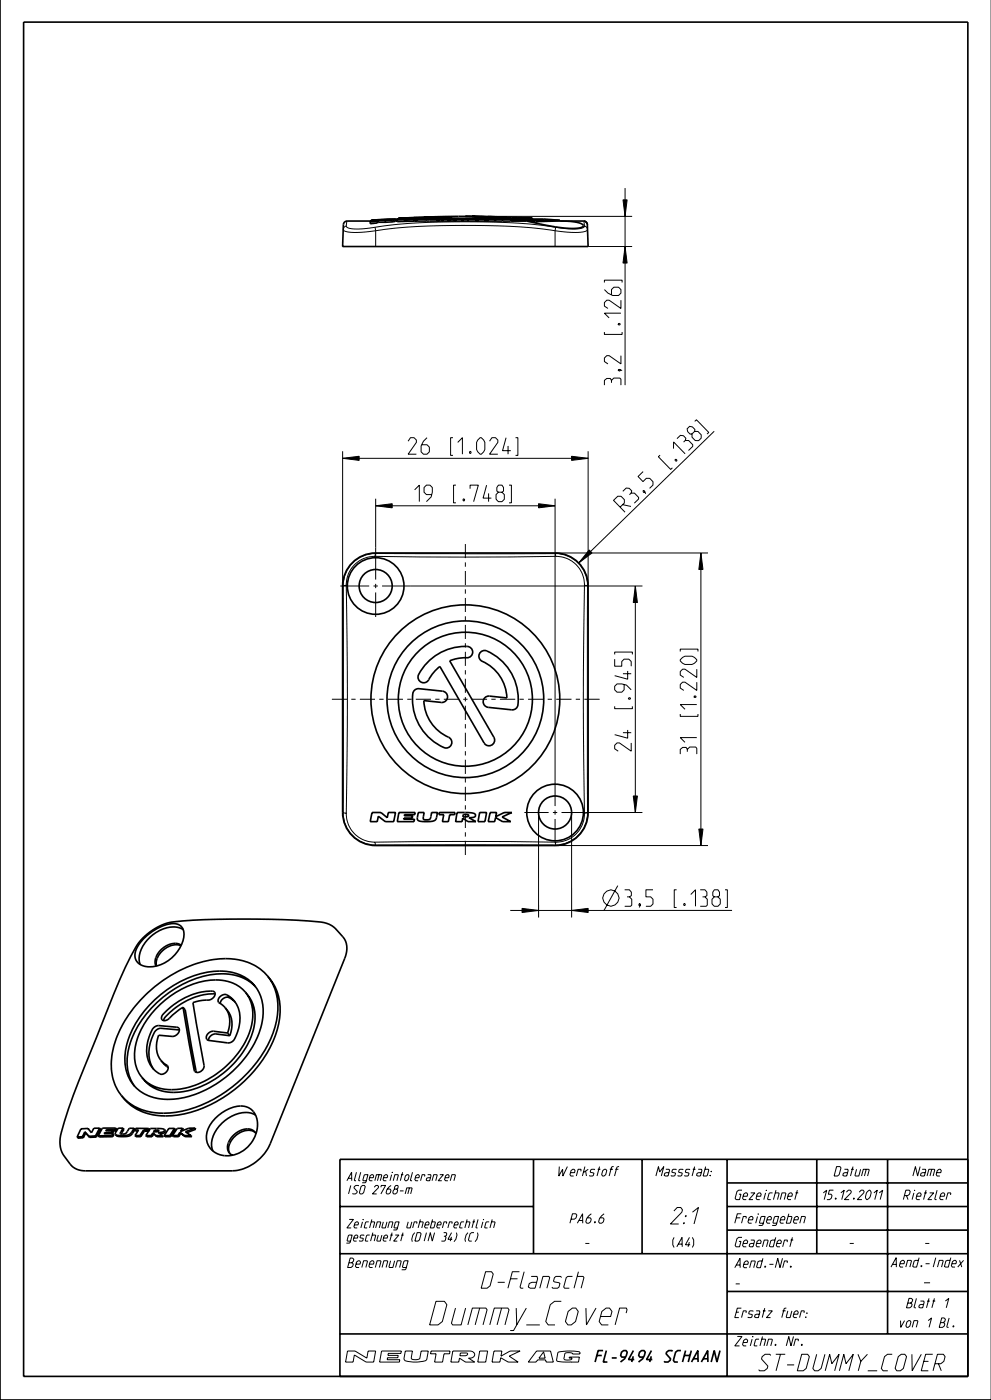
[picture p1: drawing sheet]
<svg xmlns="http://www.w3.org/2000/svg" width="210mm" height="297mm" viewBox="0 0 210 297" stroke-linecap="round" stroke-linejoin="round" font-family="sans-serif">
<g fill="none" stroke="#000" stroke-width=".35">
<path d="M0 -.1v296.8h210M5 4.7h200v287h-200zM73.5 46.8h5.1M73.5 46.8a.8 .8 0 0 0-.8 .8l-.1 4.6h52l-.2-4.6M78.4 47v.4l1.5-.1M78.6 46.7v.1M78.6 46.7h.7M78.6 46.7l3.4-.3h33.2l3.4 .3M79.9 46.8v.5M79.9 46.8l-1.5 .2M80.1 46.7l-.2 .1M80.1 47.1l-.2 .2"/>
<path d="M80.1 46.7v.4M80.1 46.7h1.5M80.1 47.1h1.5M81.6 46.7v.4M83.4 46.6v.4M83.4 46.6l-1.8 .1M83.4 47l-1.8 .1M83.8 46.5l-5 .2-.4 .3M83.8 46.5l-.4 .1M83.8 46.9l-.4 .1M83.8 46.5v.4M83.8 46.8h.3"/>
<path d="M83.8 46.7h.3M84.1 46.6v.4l3.6-.1M84.4 46.3v.1M84.4 46.3h28.4M85.6 46.4l-1.5 .2M85.7 46.5h-.1M87.7 46.5v.4M87.7 46.5l-3.6 .1M87.8 46.5h-.1M87.8 46.9h-.1M87.8 46.4l-2.2 .1M87.8 46.4h.1"/>
<path d="M87.8 46.5v.4M87.8 46.8h.6M87.8 46.5h-2.3M87.9 46.4v.4M87.9 46.4v.5M87.9 46.7h.5M88.4 46.4l4 .1h.3v.3M88.4 46.4h.1M88.4 46.4v.4M89.8 46h5.9l-11.3 .3M89.8 46v.1M89.8 46l-2.2 .1"/>
<path d="M92.7 46.7h.3M93.7 46.5h-.7v.3M95 46.5h.3M95 46.5h-1.3v.4M95 46.5v.4M95.3 46.5v.3M95.3 46.5h1M96.3 46.5v.3M96.3 46.5l.1 .3M96.4 46.7h.1M97.9 46.5h.1M97.9 46.5h-1.4v.3"/>
<path d="M97.9 46.5v.3M98 46.5v.3M98 46.5h1.1v.3M98.6 45.9l6.2 .2-7.6-.3-7.4 .2M100 45.8l2.3 .1M100.8 46.5v.3M100.8 46.7h.4M102.3 45.9l10.5 .4M102.3 45.9h.2M102.7 46.5l.4 .1v.2M102.7 46.5h-1.5v.3M102.7 46.5v.4"/>
<path d="M103.1 46.7h.3M103.3 45.9l4.1 .1M104.8 46.4l.2 .1M104.8 46.4l-1.4 .1v.4M104.8 46.4v.4M105 46.5v.3M106.3 46.4l-1.3 .1M106.4 46.8h-18M106.4 46.8l1.8 .1M108.2 46.5h.2v.3M108.2 46.8h3.4M108.2 46.5l-1.8-.1v.4"/>
<path d="M108.2 46.5v.4M108.4 46.7h10.2M111.6 46.8h7M112.8 46.3v.1M118.6 46.7v.1M118.6 46.8h5a.8 .8 0 0 1 .8 .8M118.6 46.8l3.1 .2a2.28 2.28 0 0 1 1.9 .8 .82 .82 0 0 1-1 .5 38.9 38.9 0 0 1-10.9-1.4l-.1-.1M123.6 46.8a.8 .8 0 0 1 .8 .8M75 118.9a7 7 0 0 1 4.6-1.7h38a7 7 0 0 1 7 7v48a7 7 0 0 1-7 7h-38a7 7 0 0 1-7-7v-48a7 7 0 0 1 2.4-5.3zM101.7 138.3a1.2 1.2 0 0 1 1.4-.3 11 11 0 0 1 6.5 11.7 1.2 1.2 0 0 1-1.2 .7l-5-.5a1.2 1.2 0 0 1-1.1-1.3 1.2 1.2 0 0 1 1.4-1.1l3.7 .4a9 9 0 0 0-5.5-7.9 1.2 1.2 0 0 1-.2-1.7zM87.7 146.4l.9-.5 5.1 .6a1.2 1.2 0 0 1 1.1 1.3 1.2 1.2 0 0 1-1.3 1.1l-3.7-.4a9 9 0 0 0 5.5 7.9 1.2 1.2 0 0 1 .2 1.6 1.2 1.2 0 0 1-1.5 .4 11.1 11.1 0 0 1-6.5-11.7zM90.7 140.3a10.9 10.9 0 0 1 8.6-3.2 1.22 1.22 0 0 1 .7 1.5 1.22 1.22 0 0 1-1.4 .8l-1.7 .2-1.7 .4 9.4 16.2a1.2 1.2 0 0 1-.4 1.7 1.2 1.2 0 0 1-1.7-.5l-9.3-16.2-1 .9-1.1 1.4a1.31 1.31 0 0 1-1.1 1.2 1.31 1.31 0 0 1-1.4-.8v-.6a6 6 0 0 1 2.1-3z"/>
<path d="M78.8 172.2h1.9l1.3 1.1 .2-1.1h1.6l-.4 1.9h-1.8l-1.5-1.1-.2 1.1h-1.5zM84.5 172.2h3.4v.4h-2.2l-.1 .3h1.8l-.1 .5h-1.8v.2h2.3l-.1 .5h-3.6zM88.6 172.2h1.2l-.2 1.2a1.04 1.04 0 0 0 1.6-.1l.2-1.1h1.3l-.2 1a1.23 1.23 0 0 1-1.6 .9h-1.5a.78 .78 0 0 1-1-.9zM93 172.2h3.4l-.1 .4h-1l-.3 1.5h-1.3l.3-1.5h-1zM96.8 172.2h3a.61 .61 0 0 1 .7 .2 .61 .61 0 0 1 .1 .7l-1.3 .2 1.5 .8h-1.7l-1.1-.7-.1 .7h-1.4zM98.1 172.6h.9a.26 .26 0 0 1 .3 .4 .26 .26 0 0 1-.5 .1h-.8zM101.6 172.2h1.5l-.4 1.9h-1.5zM103.8 172.2h1.4l-.2 .9 1.8-.9h1.6l-2.1 .9 1.9 1h-1.8l-1.4-.8-.2 .8h-1.4zM30.5 198.8a8.8 8.8 0 0 1 6.9-3l.7 .3a2.02 2.02 0 0 1 .9 1.8 7.4 7.4 0 0 1-8.6 6.8 2.49 2.49 0 0 1-1.3-4zM38.8 197a4.7 4.7 0 0 0-5 .2 7.3 7.3 0 0 0-4.3 6l.2 1.2M32.5 217.9l.5-.4 .6-.2 4.1 .5a1.01 1.01 0 0 1-.5 1.6l-.7 .2-2.9-.2a5 5 0 0 0 1.1 5.9l.7 .5a1.37 1.37 0 0 1-.6 1.7 1.37 1.37 0 0 1-1.8-.5 6 6 0 0 1-1.7-6.5l.6-1.6zM32.7 211.9a21.3 21.3 0 0 1 14.5-6.1 8.4 8.4 0 0 1 8.5 9.9 20.9 20.9 0 0 1-9.9 14 17.3 17.3 0 0 1-13.2 2.9 8.2 8.2 0 0 1-6-9.9 19.5 19.5 0 0 1 6.1-10.8z"/>
<path d="M34.6 214.9a13.5 13.5 0 0 1 10.6-4.8h.1a.95 .95 0 0 1-.5 1.6l-.4 .2-2.1 .2-1.4 .4 2.3 13.3a1.24 1.24 0 0 1-.6 1.3 1.24 1.24 0 0 1-1.4-.2l-.1-.1a137.8 137.8 0 0 1-2.3-13.3l-2 1.4a3.6 3.6 0 0 1-1.7 1.4 .73 .73 0 0 1-.9-.5 .73 .73 0 0 1 .4-.9zM38 218.3l-4-.4-.8 .3a4 4 0 0 0-1.3 2.7 6.7 6.7 0 0 0 .6 5.7M38.3 200.4a4.3 4.3 0 0 0-5.1 3.1v1.2M38.4 200.3l-.3-.2a4.2 4.2 0 0 0-5.3 3.9l.3 .7M38.8 213.5l.4 .5 2.4 13.2M45.6 210.6h-.1a14.2 14.2 0 0 0-10.7 5.3l-.1 .4M47.7 213.6l-1.4-1.1a1.33 1.33 0 0 1 .6-1.6 1.33 1.33 0 0 1 1.7 .2 5.8 5.8 0 0 1 2 6.8l-.9 2.3-.8 .7-.6 .1-4.3-.6a1.01 1.01 0 0 1 .5-1.7l.7-.2 3 .4M47.7 213.6a5.3 5.3 0 0 1 .5 5.3M47.7 213.6a5.3 5.3 0 0 1 1 5.9M48.2 218.9l.5 .6M48.7 219.5l-3-.4a1.46 1.46 0 0 0-1.5 1.4M49.8 212.4l-.2-.2a1.65 1.65 0 0 0-2.8 0l-.1 .5"/>
<path d="M52 210.3a8 8 0 0 0-7.4-2.6 19.4 19.4 0 0 0-15.7 13.2 8.3 8.3 0 0 0 1.1 7.4M52 210.3a9 9 0 0 1 .5 9.4 19.3 19.3 0 0 1-16.1 11.2 7.7 7.7 0 0 1-6.4-2.6M52 210.3a8.5 8.5 0 0 1 1.2 9.3 19.6 19.6 0 0 1-15.3 11.9 8 8 0 0 1-7.9-3.2M54.2 209.2a9.5 9.5 0 0 0-8.3-2.8 22.6 22.6 0 0 0-18.5 15.3 9.7 9.7 0 0 0 1.1 8.5M56.7 206.9a10.9 10.9 0 0 0-8.9-3.7 26.5 26.5 0 0 0-19.2 10.1 19.3 19.3 0 0 0-5 13.8l.7 2.5 .6 1.4 .8 1.2M56.7 206.9a11.4 11.4 0 0 1 1.6 10.7 27.3 27.3 0 0 1-22.4 18.3 11.5 11.5 0 0 1-10.2-3.7M56.7 206.9a11 11 0 0 1 2.3 10 26.3 26.3 0 0 1-13.3 16.6 19.2 19.2 0 0 1-15.2 2.2 9.9 9.9 0 0 1-4.8-3.5M18 239.9l.8 .9M18 239.9l.2 .2M18 239.9l-.5 1M18.6 239.1l.2 .3M18.6 239.1l-1.5 .1-.8 1.8"/>
<path d="M21.1 239.1h-1.2l-.5 1-.8-1M21.1 239.1l.2 .2-.9 1.7M21.1 239.1l-.9 1.6M22.5 239.4l-.1 .2h1.4M22.5 239.4l.2 .2M23.8 239.6l.2 .3-.2 .3M23.8 239.6l-.2 .4M23.9 239.7h.6M24.3 239.4l.2 .3M24.3 239.4h-1.8M24.5 239.1h-2.1a.66 .66 0 0 0-.9 .3l-.7 1.3M24.5 239.1l.2 .2-.2 .4"/>
<path d="M24.5 239.1l-.2 .3M26.1 239.1l-.6 .9a.28 .28 0 0 0 .1 .4 .28 .28 0 0 0 .4-.1 .87 .87 0 0 0 1-.5l.4-.7h1M26.1 239.1h-1l-.6 .9v.4M26.1 239.1l.2 .2-.6 1M28.4 239.1l-.5 .8a2.61 2.61 0 0 1-2.5 .7l-.9-.2M28.4 239.1l.2 .2M28.5 239.5h.9l-.8 1.2M28.5 239.5l.2 .2h.5M28.5 239.5l-.4 .7a2.61 2.61 0 0 1-2.6 .7l-.7-.1-.3-.4M30.4 239.5l.2 .2M30.4 239.5l-.8 1.2M30.4 239.5h.8"/>
<path d="M30.6 239.7h.8M30.6 239.7l-.8 1.2M31.2 239.5l.2 .2M31.5 239.1l.2 .3M31.5 239.1h-2.8l-.2 .4M31.5 239.1l-.3 .4M31.5 239.7l-.6 1M31.5 239.7h.1M31.7 239.4l-.2 .2M31.7 239.4l-.3 .3M32.8 239.5l.8 .1-.2 .2-.9 .1zM32.8 239.5l.2 .2"/>
<path d="M33 239.7l-.2 .2M33 239.7h.6M34.1 224.7l.7 .9 .8 .6M34.8 239.4l-.7-.2-2.3-.1-.1 .3M34.8 239.4h.1a.72 .72 0 0 1-1.1 .6h-.3l.9 .7M34.8 239.4l.3 .3a.96 .96 0 0 1-1.3 .5M37 239.1l.1 .3-.9 1.5M37 239.1h-1.2l-1 1.6M37 239.1l-1 1.6M38.1 240l.2 .2M38.1 240l.9 .6M38.1 240l-.4 .6"/>
<path d="M38.7 239.1h-1.1l-1.1 1.6M38.7 239.1l.2 .2-.2 .3M41.3 239.1l-2 .7 1.1 .9M41.3 239.1h-1.3l-1.8 .7 .5-.7M41.3 239.1l.2 .2-1.9 .7M45.6 237a6.9 6.9 0 0 1 6.6-2.4 3.9 3.9 0 0 1 2.2 4.9 6.3 6.3 0 0 1-8.7 4.8 4 4 0 0 1-1.2-5.9zM54.1 236.3l-.9-.4a7.5 7.5 0 0 0-8.4 6.9l.3 1.1M13.5 244.9l1.4 1.9a3.9 3.9 0 0 0 3.2 1.3h31.1a9.5 9.5 0 0 0 8-5.7l15.8-39.3a4.3 4.3 0 0 0-.4-4.6l-1.5-1.6a5 5 0 0 0-3.3-1.5 193.3 193.3 0 0 0-31.7 .1 12.2 12.2 0 0 0-7.3 5.1 89 89 0 0 0-5.9 13.1l-6.2 15.5a67.6 67.6 0 0 0-4 12.1l.1 1.8 .3 1.1 .5 .7M16.3 241l.2 .2 1.2-.1M17.5 240.9l.2 .2M17.5 240.9l-1.2 .1M18.2 240.1l.8 .9"/>
<path d="M18.2 240.1l-.5 1M18.8 240.8l.2 .2M20.2 240.7l.2 .3M20.2 240.7l-1.4 .1M20.4 241h-1.4M20.8 240.7l.2 .2h2.9M22.2 240l.1 .3M22.2 240l-.1 .3h.3M23.6 240l.2 .2M23.6 240h-1.4M23.7 240.7h-2.9M23.7 240.7l.2 .2"/>
<path d="M23.8 240.2l-1.4 .1M23.9 240.2h-.1M23.9 240.2l.2 .3-.2 .4M23.9 240.2l-.2 .5M28.6 240.7h1M28.6 240.7l.2 .2h1M29.6 240.7l.2 .2M30.9 240.7h1.1M30.9 240.7l.2 .2h1.1M32 240.7l.2 .2M32.4 240.1l.6 .6M32.4 240.1l.2 .2"/>
<path d="M32.4 240.1l-.4 .6M32.6 240.3l.6 .6M32.6 240.3l-.4 .6M33 240.7l.2 .2M34.4 240.7h-1.4M34.4 240.7l.2 .2h-1.4M34.8 240.7l.2 .2h1.2M36 240.7h-1.2M36 240.7l.2 .2M36.5 240.7l.2 .2h1.2M37.7 240.6l-1.2 .1M37.7 240.6l.2 .3"/>
<path d="M38.3 240.2l.9 .7M38.3 240.2l-.4 .7M39 240.6l.2 .3M39 240.6l1.4 .1M40.4 240.7l.2 .2h-1.4M54.1 240l-.2-.1a3.2 3.2 0 0 0-3.9 .6 3.5 3.5 0 0 0-1.5 3.4l.2 .6M54.2 240.3v-.1a1.85 1.85 0 0 0-1.9-1 4.3 4.3 0 0 0-4.1 4.5l.4 .7 .6 .4M72 245.7h133v46h-133zM72 255.7h41M113 245.7v20M136 245.7v20M154 250.7h51"/>
<path d="M154 255.7h51M154 245.7v46M173 245.7v20M188 245.7v37M72 265.7h133M154 260.7h51M154 273.7h51M72 282.7h133M126.4 287.3h1.1M127.7 286.2h-1l-.7 2.4M128.4 286.2l-.6 2.4h.9M129.6 287.8h1"/>
<path d="M132.5 287.6h-.8l-.2-.3 .1-.7 .5-.4h.5l.3 .4-.6 1.3-.9 .7M134.1 287.4l-.3 1.2M134.2 286.2l-1.1 1.9h1.2M136.3 287.6h-.8l-.2-.3 .2-.7 .4-.4h.5l.3 .4-.6 1.3-.9 .7M137.9 287.4l-.3 1.2M138 286.2l-1.1 1.9h1.3M142.4 286.4l-.1-.2h-.7l-.4 .4-.1 .3 .9 1-.1 .4-.4 .3h-.7l-.1-.1M144.2 286.2h-.7l-.4 .4-.5 1.7 .3 .3h.7M144.9 287.3h1.2M145.2 286.2l-.6 2.4M146.4 286.2l-.6 2.4M146.5 288.6l1.3-2.4 .1 2.4"/>
<path d="M146.9 287.9h.9M148.6 288.6l1.3-2.4v2.4M149 287.9h.9M152.5 286.2l-.6 2.4-.6-2.4-.7 2.4"/>
<circle cx="79.6" cy="124.2" r="6"/>
<circle cx="79.6" cy="124.2" r="3.5"/>
<circle cx="98.6" cy="148.2" r="20"/>
<circle cx="98.6" cy="148.2" r="16.6"/>
<circle cx="98.6" cy="148.2" r="14.2"/>
<circle cx="117.6" cy="172.2" r="6"/>
<circle cx="117.6" cy="172.2" r="3.5"/>
</g>
<g fill="none" stroke="#000" stroke-width=".21">
<path d="M132.4 39.9v41.7M73.3 47.9a.6 .6 0 0 0-.6 .6 .6 .6 0 0 0 .7 .6 19.9 19.9 0 0 0 6.2-.2M73.3 47.9a1.14 1.14 0 0 0 1.4 .6h2l2.7-.3M73.5 46.8l-.2 1.1M79.4 48.2l.2 .7M79.4 48.2a158 158 0 0 1 27.7-1 76.4 76.4 0 0 1 10.5 1h.1M79.6 48.9a160.4 160.4 0 0 1 27.5-1l5.7 .4 4.8 .6M79.6 48.9v3.3M88.7 46.1h.1M90.3 46.4v.4M92.5 46.5v.3M95 46v.1"/>
<path d="M98.6 45.9h35.3M104.6 46.1h.1M117.6 48.9v3.3M117.7 48.2l-.1 .7M123.6 46.8l.2 1.1M123.8 47.9a.59 .59 0 0 1 .6 .4 .59 .59 0 0 1-.2 .7 14.9 14.9 0 0 1-6.6-.1M123.8 47.9a1.13 1.13 0 0 1-1.3 .6h-1.8l-3-.3M124.6 52.2h9.3M128 59.9v-.5h3.8v.5M132 42.4h.8l-.4 3.5zM132.4 52.2l.4 3.5h-.8zM128 61.4l.8 .7 1 .5h1.2l.5-.5v-.7l-.5-.5h-1l-.5 .5v1.1"/>
<path d="M128 70.4v.5h3.8v-.5M130.9 78.4l.3-.1 .2 .2-.2 .1zM130.9 68.6l.3-.1 .2 .3-.3 .1zM131.2 78.3l.6 .2M131.5 75.4v1.7l-2.5-1.7h-.5l-.5 .5v.7l.8 .5M131.5 66.4h-3.5l1 1M131.5 63.6v1.8l-2.5-1.8h-.5l-.5 .5v.8l.8 .5M72.6 97.1l3.5-.4v.9zM72.6 95.6v28.6M72.6 97.1h52M86.4 93.5l.5-.7h.8l.5 .5v.5l-1.8 2.5h1.8M90.4 92.8l-.7 .7-.5 1v1.3l.5 .5h.7l.5-.5v-1l-.5-.5h-1"/>
<path d="M95.9 92.8h-.5v3.7h.5M96.9 93.8l1-1v3.5M99.5 95.7l.3 .1-.1 .3-.3-.2zM101.7 92.8h.2l.8 1v1.5l-.8 1h-.2l-.8-1v-1.5zM103.7 93.5l.5-.7h.7l.5 .5v.5l-1.7 2.5h1.7M107.2 92.8l-.8 2.7h1.8M107.6 94.5v1.8M109.2 92.8h.5v3.7h-.5M121.1 96.7l3.5 .4-3.5 .5zM124.6 95.6v28.6M129.5 81.1v-.5l.5-.5h1.3l.2 .3v1.2M129.5 80.6l-.2-.4h-.8l-.5 .4v1"/>
<path d="M136.2 99.9l-1.1 1.1 1.1 1.1 .7-.7h.7l.7 .7v.7l-.7 .7M139.8 96.4l-.4 .4 2.7 2.7 .3-.4M142.7 95.1v-1.4l2.4 2.5M143 97.4h.3l.1 .2-.3 .1zM143.4 93l.7-.7h.7l.5 .6-.1 .4M144.8 93.7l.4-.4 .7 .1 .8 .8v.4l-.9 .9M147.1 91.4l-.5 .5v.8l.7 .7h.7l.5-.5v-.8l-.7-.7h-.7l.1-.4-.5-.5-.6-.2-.6 .6 .1 .6 .6 .5 .4-.1M147.2 89.3l.3-.3 2.6 2.6-.3 .4M151.3 91.4l-28.7 27.9M79.4 117.9a6 6 0 0 0-6.1 6.1M79.6 107.2l3.5-.5v.9zM79.6 117.3h38"/>
<path d="M79.6 117.3a6.8 6.8 0 0 0-6.9 6.9M79.6 117.3l-.2 .6M79.6 105.7v17.1M79.6 107.2h38M87.8 103.8l1-1v3.5M91.4 104.8h-1.1l-.5-.5v-1l.5-.5h.8l.5 .5v1l-.3 1-1 1M96.6 102.8h-.5v3.8h.5M98.2 105.7l.2 .2-.1 .2-.2-.1zM98.6 115.3v3M98.6 119.2v.9M99.6 103.6v-.8h1.7l-1 3.5M103.1 102.8l-.8 2.8h1.8"/>
<path d="M103.5 104.6v1.7M105.6 104.3l-.4-.2v-.8l.4-.5h.7l.4 .5v.8l-.4 .2 .5 .5v1l-.5 .5h-.7l-.5-.5v-1l.5-.5h.7M107.8 102.8h.5v3.8h-.5M114.1 106.7l3.5 .5-3.5 .4zM117.6 105.7v65.1M117.6 117.2h32.4M117.7 117.9l-19.1 .2-19.2-.2M124.8 116.6l.6 .6-2.8 2.1zM131.3 107.5l.9-.9v-.7l-.6-.7h-.8l-.9 .8 2.5 2.5M131.9 106.9l1.7 .4M131.9 104.1l.7-.7 .7 .1 .5 .5-.1 .5M133.3 104.8l.4-.3h.7l.9 .9v.4l-.9 .8"/>
<path d="M136.2 104l.3 .1v.3l-.2-.1zM136.5 104.1l.2 .6M148.5 117.2l.4 3.5h-.9zM148.5 117.2v62M72.1 124.2h6.1M72.7 124.2v48M73.3 124l-.6 .2M73.3 124a1213.5 1213.5 0 0 1 0 48.3M79.1 124.2h.9M79.6 123.7v.9M79.6 125.6v5.1M80.9 124.2h55.2"/>
<path d="M98.6 121v3M98.6 124.9v.9M98.6 126.7v3M98.6 130.6v.9M98.6 132.4v3M98.6 136.3v.9M98.6 138.1v3M123.8 124a6.1 6.1 0 0 0-6.1-6.2l-.1-.5a6.8 6.8 0 0 1 6.8 6.9M123.8 124a1215.3 1215.3 0 0 0 0 48.3M123.8 124l.6 .2M124.4 124.2v48M130.2 139.7v1.5h1.5v-1l.5-.5h1l.5 .5v1"/>
<path d="M130.2 138.7v-.5h3.7v.5M134.6 124.2l.4 3.5h-.9zM134.6 124.2v48M144.1 138.1v-.5h3.7v.5M144.6 139.3l.5-.2h1.5l.5 .2 .5 .5v.3l-1 .7h-1.5l-1-.7v-.3zM70.3 148.2h3.2M74.4 148.2h.9M76.2 148.2h3.2M80.3 148.2h.9M82.2 148.2h3.2M86.3 148.2h.9M88.1 148.2h3.2"/>
<path d="M92.2 148.2h.9M94 148.2h3.2M98.1 148.2h.9M98.6 142v.9M98.6 143.8v3M98.6 147.7v.9M98.6 149.6v3M98.6 153.5v.9M98.6 155.3v3M98.6 159.2v.9M99.9 148.2h3.3M104.1 148.2h.9"/>
<path d="M105.9 148.2h3.2M110 148.2h.9M111.9 148.2h3.2M116 148.2h.9M117.8 148.2h3.2M122 148.2h.9M123.8 148.2h3.2M130.2 149.7v.5h3.7v-.5M131.9 155.3h1.8M131.9 142.8h1.8M132.2 145.1v1.1l-.5 .5h-1l-.5-.5v-.8l.5-.5h1l1 .3 1 1M132.9 154.7v1.7l-2.7-.7"/>
<path d="M132.9 142.2v1.7l-2.7-.7M133.1 147.9h.3l.1 .2-.2 .1zM133.7 157.4v1.8l-2.5-1.8h-.5l-.5 .5v.8l.7 .5M144.1 151.3v.5h3.7v-.5M145.6 159.3v-.5l.5-.5h1.2l.3 .3v1.2M145.6 158.8l-.3-.4h-.7l-.5 .4v1M147 147.6l.2-.1 .2 .2-.2 .1zM147.6 156.3h-3.5l1 1M147.6 149.3h-3.5l1 1M147.6 144.6v1.7l-2.5-1.7h-.5l-.5 .5v.7l.7 .5M147.6 141.8v1.8l-2.5-1.8h-.5l-.5 .5v.8l.7 .5M72.6 172.2h.1"/>
<path d="M72.7 172.2a6.8 6.8 0 0 0 6.9 6.9M72.7 172.2l.6 .1M73.3 172.3a6 6 0 0 0 6.1 6.2M79.4 178.5l.2 .6M79.6 179.1v.1M98.6 179l-19 .1M98.6 161v3M98.6 164.9v.9M98.6 166.7v3M98.6 170.6v1M98.6 172.5v3M98.6 176.4v.9"/>
<path d="M98.6 178.2v3M98.6 179l19 .1M111.1 172.2h5.1M114.1 172.2v22.2M117.1 172.2h.9M117.6 171.7v.9M117.6 173.6v5.1M117.6 179.1v.1h32.4M117.7 178.5l-19.1-.2-19.2 .2M117.7 178.5l-.1 .6M118.9 172.2h17.2M121.1 172.2v22.2"/>
<path d="M123.8 172.3a6 6 0 0 1-6.1 6.2M124.4 172.2a6.8 6.8 0 0 1-6.8 6.9M124.4 172.2l-.6 .1M134.1 168.7h.9l-.4 3.5zM148 175.7h.9l-.4 3.5zM110.6 192.5l3.5 .4-3.5 .5zM121.1 192.9l3.5-.4v.9zM130.9 187.7l-3 5.2M132.3 188.6h1l.4 .5v.7l-.4 .3M132.8 190.1h.5l.5 .5v1.2l-.2 .3h-1.3M135.4 191.6l.2-.1v.1l-.1 .3-.2-.1zM135.6 191.7l-.2 .6"/>
<path d="M138.3 188.6h-1.5v1.5h1l.5 .5v1l-.5 .5h-1M143.3 188.6h-.5v3.7h.5M144.9 191.5l.2 .1v.3l-.3-.2zM146.3 189.6l1-1v3.5M148.3 188.6h1l.4 .5v.7l-.4 .3M148.8 190.1h.5l.5 .5v1.2l-.2 .3h-1.3M151.3 190.1l-.3-.3v-.7l.3-.5h.8l.3 .5v.7l-.3 .3 .5 .5v1l-.5 .5h-.8l-.5-.5v-1l.5-.5h.8M153.6 188.6h.5v3.7h-.5M155.1 192.9h-47M73.5 250.2l1-1.8v1.8M73.8 249.7h.7M74 258.4h.9l-1.4 1.8h.9"/>
<path d="M74.3 251.2l-.5 1.8M75.1 259.6h.7l.1-.4-.2-.3-.5 .3-.2 .8 .1 .2h.6M75.5 248.4l-.4 1.7 .3 .1M76 251.3l-.1-.1h-.5l-.4 .3v.2l.7 .8-.1 .3-.3 .2h-.5l-.1-.1M76.4 248.4l-.4 1.7 .3 .1M76.5 251.5l.3-.3h.4l.2 .3-.4 1.3-.3 .2h-.4l-.2-.2zM76.8 258.9l-.4 1.3M76.9 258.4v.1zM77.6 250.2h-.7v-.1l.2-1 .8-.2-.4 1.6-.2 .1h-.6M78.1 258.9l-.7 .2-.2 1v.1h.6M78.3 249.6h.7l.2-.4-.2-.3-.6 .3-.2 .8 .2 .2h.5M78.6 258.9h.7l.1 .2-.4 1.1"/>
<path d="M78.8 258.4l-.5 1.8M79.3 251.6l.3-.4h.4l.2 .3-.1 .2-1.2 1.3h.9M79.4 250.2l.3-1.3h1.1l.1 .2-.4 1.1M80.3 248.9l-.4 1.3M80.7 251.6l.1-.4h.9l-1 1.8M81.2 258.9l-.3 1.2 .1 .1h.6l.4-1.3M81.2 249.6h.8l.1-.4-.2-.3-.6 .3-.2 .8 .2 .2h.5M82.8 251.2l-.9 .9-.1 .7 .2 .2h.3l.4-.2 .1-.6-.2-.2h-.5M82.9 248.9l-.3 1.3M83.1 248.4v.1zM83.3 250.2l.3-1.3h.7l.1 .2-.3 1.1M83.7 252l-.2-.1 .1-.4 .3-.3h.3l.1 .3-.1 .4-.2 .1 .2 .2-.1 .6-.3 .2h-.4l-.2-.2 .1-.6 .4-.2h.3"/>
<path d="M84.7 252.4h.8M84.9 248.9h.5M85.3 248.4l-.5 1.8M85.8 253l.4-1.3h1l.1 .2-.3 1.1M85.9 249.2l.3-.3h.3l.2 .3-.3 .8-.3 .2h-.2l-.2-.2zM86.5 258.9l-.3 1.2v.1h.7l.3-1.3M86.7 251.7l-.3 1.3M87.4 248.4l-.5 1.7 .4 .1M88 249.6h.7l.1-.4-.2-.3-.5 .3-.2 .8 .1 .2h.6M88.2 259.3l.1-.4h-.6l-.3 1.3M88.9 258.9h.7v.2l-.3 1.1M89 258.4l-.4 1.8"/>
<path d="M89.9 249.3v-.4h-.5l-.3 1.3M90 259.6h.8l.1-.4-.2-.3-.6 .3-.2 .8 .2 .2h.5M90.6 248.9h.6l-.2 1.3-.7-.1 .1-.4 .8-.1M91.5 250.2l.4-1.3h.6l.1 .2-.3 1.1M91.6 258.4l-.5 1.8 .8-.1 .3-1-.1-.2h-.6M92.6 259.6h.8l.1-.4-.2-.3-.6 .3-.2 .8 .2 .2h.5M93.1 248.9h.8l-1.1 1.3h.8M94.3 249.6h.7l.1-.4-.2-.3-.5 .3-.2 .8 .1 .2h.6M94.5 259.3l.1-.4h-.6l-.3 1.3M95.4 250.2l.3-1.3h.7l.1 .2-.4 1.1M95.7 259.3v-.4h-.5l-.3 1.3M96.2 259.6h.8l.1-.4-.2-.3-.6 .3-.2 .8 .2 .2h.5"/>
<path d="M98.3 258.9l-.7 .2-.3 1 .1 .1h.5M98.8 258.9h.6l.1 .2-.3 1.1M98.9 258.4l-.4 1.8M100.1 258.9h.5M100.4 258.4l-.4 1.8M101.3 258.4l-.5 1.7 .4 .1M102.3 258.9l-.4 1.3M102.4 258.4v.1zM103.6 258.9l-.7 .2-.2 1v.1h.6M104.1 258.9h.7l.1 .2-.4 1.1M104.3 258.4l-.5 1.8M118.5 247.2l-.1 2 .8-1.4v1.4l1-2"/>
<path d="M120.8 248.5h.9l.1-.4-.2-.3h-.3l-.4 .3-.2 .8 .2 .3h.6M120.9 258.4h.8l.3-.3 .2-.6-.2-.3h-.7l-.6 2M122.3 259.2l1.1-2v2M122.6 258.6h.8M123 248.2v-.4h-.5l-.4 1.4M123.9 247.2l-.5 2M124.1 248.2l.1 1M124.6 247.8l-1.1 .7M125.3 257.2l-1 1-.2 .7 .2 .3h.4l.4-.3 .1-.5-.2-.3h-.6M126 247.9l-.1-.1h-.6l-.3 .6 .8 .2-.1 .5-.2 .1h-.6l-.1-.1M126 258.9l.1 .1-.2 .1zM126.6 247.8h.6"/>
<path d="M127 247.2l-.5 2M127.7 248.1l.3-.3h.3l.2 .3-.2 .8-.4 .3h-.3l-.2-.3zM128 257.2l-1 1-.2 .7 .2 .3h.4l.4-.3 .1-.5-.2-.3h-.6M129.2 247.8h.6M130 247.2l-.5 .2-.5 1.8M130.3 247.8h.7M131.1 247.2l-.4 .2-.5 1.8M138.9 249.2l.6-2 .2 1.2 .9-1.2-.5 2M141 247.8h.7l.1 .3-.3 1.1-.8-.1 .1-.5 .9-.1M142.7 256.6l.7-.7h.8l.4 .5-.2 .5-2.4 2.5h1.7M143.3 247.9l-.1-.1h-.6l-.3 .6 .8 .2-.1 .5-.2 .1h-.6l-.1-.1M144.7 247.9l-.1-.1h-.6l-.2 .1-.1 .5 .8 .2-.1 .5-.2 .1h-.6l-.1-.1"/>
<path d="M144.8 259.1h.2l-.2 .3zM145.2 257.6h.2l-.2 .3zM146.1 247.9l-.1-.1h-.5l-.2 .1-.1 .5 .7 .2-.3 .6h-.5l-.1-.1M146.7 256.9l1.2-1-.9 3.5M146.7 247.8h.6M147.1 247.2l-.5 2M147.9 247.8h.7l.1 .3-.3 1.1-.9-.1 .2-.5 .8-.1M149.5 247.2l-.6 2h.7l.2-.1 .3-1.2-.1-.1h-.7M150.4 249.1v.1zM150.6 248.2v.2zM155.9 258.1h.9M157 257.2h-.8l-.6 2"/>
<path d="M157.2 252.2h-.7l-.4 .3-.4 1.4 .2 .3h.7l.3-1.1h-.4M157.4 253.5h.9l.1-.4-.2-.3h-.3l-.4 .3-.2 .8 .2 .3h.6M158 258.2v-.4h-.6l-.3 1.4M158.5 258.5h.9l.1-.4-.2-.3h-.3l-.3 .3-.3 .8 .2 .3h.6M159 252.8h.9l-1.3 1.4h.9M160.3 253.5h.8l.1-.4-.2-.3h-.3l-.3 .3-.3 .8 .2 .3h.6M160.4 257.8l-.3 1.4M160.6 257.2v.2zM161.7 259.2h-.7l-.1-.1 .3-1.2 .1-.1h.8l-.5 1.7-.2 .2h-.7M162.2 252.8l-.4 1.4M162.3 252.2v.2zM162.4 258.5h.9l.1-.4-.2-.3h-.3l-.3 .3-.3 .8 .2 .3h.6"/>
<path d="M163.6 252.8h-.5l-.2 .1-.3 1.2 .1 .1h.6M164.2 252.8h.7l.1 .1-.3 1.3M164.4 252.2l-.6 2M164.5 259.2h-.7l-.1-.1 .3-1.2 .2-.1h.7l-.4 1.7-.2 .2h-.7M165.3 254.2l.3-1.4h.7l.2 .1-.4 1.3M165.3 258.5h.9l.1-.4-.2-.3h-.3l-.4 .3-.2 .8 .2 .3h.6M166.9 253.5h.8l.1-.4-.2-.3h-.2l-.4 .3-.2 .8 .2 .3h.5M167.1 257.2l-.6 2h.8l.1-.1 .3-1.2-.1-.1h-.7M168.2 258.5h.8l.1-.4-.2-.3h-.3l-.3 .3-.3 .8 .3 .3h.5M168.5 252.8h.6M168.9 252.2l-.6 2M169.4 259.2l.4-1.4h.7l.1 .1-.3 1.3"/>
<path d="M174.4 252.8l.7-.6-.5 2M176.5 252.2h-.8l-.3 .9h.6l.2 .3-.1 .5-.4 .3h-.6M177 253.9l.1 .1-.2 .1zM177.2 247.2h.7l.2 .3-.4 1.4-.3 .3h-.7zM178.1 252.8l.7-.6-.5 2M178.9 247.8h.7v.3l-.3 1.1-.8-.1 .1-.5 .9-.1M179.3 252.6l.4-.4h.4l.2 .3-.1 .3-1.3 1.4h1M180.3 247.8h.6M180.7 247.2l-.6 2M180.9 253.9l.1 .1-.2 .1zM181.4 247.8l-.3 1.3 .1 .1h.7l.4-1.4M182 252.6l.4-.4h.4l.2 .3v.3l-1.4 1.4h1"/>
<path d="M182.5 249.2l.4-1.4h1.1l.1 .1-.3 1.3M183.5 247.8l-.4 1.4M183.7 252.5l.4-.3 .4 .3a1.54 1.54 0 0 1-.8 1.7l-.3-.3-.1-.3zM185.1 252.8l.7-.6-.5 2M186.2 252.8l.8-.6-.6 2M191.6 253.4h.7l.3-.3 .2-.6-.2-.3h-.7l-.6 2M192 253.4l.3 .8M193.6 252.8l-.4 1.4M193.7 252.2v.2zM194.1 253.5h.9l.1-.4-.2-.3h-.3l-.3 .3-.3 .8 .2 .3h.6M194.9 247.2l-.5 2-.5-2-.5 2M195.3 247.8h.7l.1 .3-.3 1.1-.8-.1 .1-.5 .9-.1"/>
<path d="M195.8 252.8h.5M196.2 252.2l-.6 2M196.4 249.2l.3-1.4h1.2l.1 .1-.4 1.3M196.9 252.8h.9l-1.3 1.4h.9M197.4 247.8l-.4 1.4M198.4 248.5h.9l.1-.4-.2-.3h-.3l-.4 .3-.2 .8 .2 .3h.6M198.5 252.2l-.5 1.9 .4 .1M199.1 253.5h.9l.1-.4-.2-.3h-.3l-.3 .3-.3 .8 .2 .3h.6M201.3 253.2v-.4h-.5l-.4 1.4M73.9 267.6h.6l.3-.3 .2-.4-.3-.2-.5-.1-.6 2h.7l.4-.3 .1-.4-.3-.3M74.2 263h-.6l-.1-.1 .3-1 .8-.2-.4 1.6-.2 .1h-.6M74.9 262.4h.8l.1-.4-.2-.3-.6 .3-.2 .8 .2 .2h.5"/>
<path d="M75.4 267.9h.9l.1-.4-.2-.3h-.3l-.4 .3-.2 .8 .2 .3h.6M76.6 268.6l.4-1.4h.7l.1 .1-.3 1.3M77.1 261.9l-.1-.2-.6 .2-.1 .3 .7 .3-.3 .5h-.5l-.1-.1M78.3 267.9h.8l.1-.4-.2-.3h-.3l-.3 .3-.3 .8 .2 .3h.6M78.3 261.7l-.7 .2-.2 1 .1 .1h.5M78.8 261.7h.7l.1 .2-.3 1.1M79 261.2l-.5 1.8M79.5 268.6l.4-1.4h.7l.1 .1-.4 1.3M79.6 260.2l.3-1.3h.6l.1 .2-.3 1.1M80.1 261.7l-.3 1.2 .1 .1h.6l.4-1.3M80.9 268.6l.4-1.4h.7l.1 .1-.3 1.3M81.2 262.4h.8l.1-.4-.2-.3-.6 .3-.2 .8 .2 .2h.5"/>
<path d="M82.1 260.2l.4-1.3h.6l.1 .2-.3 1.1M82.7 261.7h.5M82.7 267.2l-.3 1.3 .1 .1h.7l.4-1.4M83 261.2l-.4 1.8M83.7 261.7h.8l-1.1 1.3h.7M83.8 268.6l.4-1.4h.7l.1 .1-.4 1.3M84.2 260.2h-.7v-.1l.2-1 .8-.2-.4 1.6-.2 .1h-.6M85 261.7h.5M85.4 261.2l-.5 1.8M86.1 268.6h-.8l-.1-.1 .3-1.2 .2-.1h.7l-.4 1.7-.2 .2h-.7M87.8 261.2l-.4 .5-.2 .9 .1 .5M88.4 261.2h.6l.2 .3-.4 1.3-.3 .2h-.6z"/>
<path d="M90.3 261.2l-.5 1.8M92 261.2l-.4 1.8-.5-1.8-.4 1.8M92.3 275.8h1.8l.5 .7-.9 3.6-.9 .7h-1.8zM94 261.2h.5l.1 .3-.1 .4-.2 .1M94 262h.3l.2 .2-.2 .7-.8 .1M95.6 262.1l-.2 .9M95.6 261.2l-.7 1.4h.9M96.5 277.2l-.9 3.2 .3 .4h1.8l.9-3.6M96.7 261.2l.1 .5-.2 .9-.4 .5M99.1 261.2l-.4 .5-.2 .9 .1 .5M100.4 261.2h-.5l-.3 .3-.4 1.3 .2 .2h.5M101.1 261.2l.1 .5-.2 .9-.4 .5"/>
<path d="M101.6 277.2l-1 3.6M102.9 269.5h1.2l.4 .5-.7 2.5-.6 .5h-1.3zM105.4 271.7h1.5M106.2 277.2l-.9 3.6M108.1 271h1.5M109.3 277.2l.2 3.6M110 269.5h-1.5l-.9 3.5M111 269.5l-.8 3.2 .1 .3h.5M111.5 277.2l-2.7 4.8h-.7M112.5 270.5h1.3l.1 .5-.6 2h-1l-.4-.3 .2-.7 .6-.3h1M114.3 273l.7-2.5h1.3l.1 .2-.6 2.3M118.9 275.8h-1.4l-.9 .7-1 3.6 .5 .7h1.4"/>
<path d="M118.9 270.7l-.1-.2h-1l-.4 .2-.2 .8 1.4 .5-.2 .7-.3 .3h-1l-.2-.3M120.3 277.9l.9-.7h.8l.5 .7-.6 2.2-.9 .7h-.7l-.5-.7zM121.3 270.5h-1l-.4 .2-.5 2 .2 .3h1M122.3 270.5h1.2l.2 .2-.6 2.3M122.5 269.5l-.9 3.5M124 263.5h.8M124.1 277.2l.1 3.6 2-3.6M127.2 279h2.1l.3-1.1-.5-.7h-.7l-.9 .7-.6 2.2 .5 .7h1.5M132.6 278.3l.2-.7-.1-.4h-1.5l-.9 3.6M142.8 262.2l-.3 .6v1l.3 .6M143.4 264.2l1.1-2v2M143.7 263.6h.8"/>
<path d="M146 263.2l-.3 1M146 262.2l-.8 1.6h1M146.6 262.2l.3 .6v1l-.3 .6M155.6 268.7l1.1-2 .1 2M155.8 272.1h.9M155.9 278.1h.6M156 268.1h.7M157 277.2h-.8l-.6 2h.9M157.2 262.2h-.7l-.4 .3-.4 1.4 .2 .3h.7l.3-1.1h-.4M157.4 263.5h.9l.1-.4-.2-.3h-.3l-.4 .3-.2 .8 .2 .3h.6M157.5 267.9h.9l.1-.4-.2-.3h-.3l-.3 .3-.3 .9 .2 .3h.6M158 278.2v-.4h-.6l-.3 1.4"/>
<path d="M158.8 268.7l.4-1.5h.7l.1 .2-.4 1.3M159 262.8h.7l.1 .3-.3 1.1-.8-.1 .1-.5 .9-.1M159.5 277.9l-.1-.1h-.5l-.2 .1-.1 .5 .8 .2-.3 .6h-.6l-.1-.1M160.2 277.8h.7v.3l-.3 1.1-.8-.1 .1-.5 .9-.1M160.3 263.5h.8l.1-.4-.2-.3h-.3l-.3 .3-.3 .8 .2 .3h.6M161.5 264.2l.4-1.4h.7l.1 .1-.4 1.3M161.6 277.8h.6M161.6 266.7l-.5 2-.9-.2 .3-1.1 .9-.2M162 277.2l-.6 2M162.1 268.3l.1 .2-.2 .1zM162.7 277.8h.9l-1.3 1.4h.9M163 267.9h.8"/>
<path d="M164.3 262.2l-.5 2-.8-.1 .3-1.2 .9-.1M164.5 263.5h.9l.1-.4-.2-.3h-.3l-.3 .3-.3 .8 .2 .3h.6M165.7 277.8h.7M165.7 266.7l-.5 2-.5-2-.5 2M166.6 277.2l-.5 .2-.5 1.8M166.7 263.2v-.4h-.5l-.4 1.4M166.7 267.7v-.5h-.5l-.4 1.5M166.9 277.8l-.4 1.3 .1 .1h.7l.4-1.4M167.4 262.8h.6M167.5 268.3l.1 .1-.2 .2zM167.8 262.2l-.5 2M168.1 278.5h.9l.1-.4-.2-.3h-.3l-.4 .3-.2 .8 .2 .3h.6"/>
<path d="M170.3 278.2v-.4h-.6l-.4 1.4M170.7 279.1l-.1 .1zM170.9 278.2v.2zM180 263.5h.8M188.7 268.5l1.1-2 .1 2M189.1 268h.7M190.6 267.8h.9l.1-.4-.2-.3h-.3l-.4 .3-.2 .8 .2 .3h.6M190.7 279.9l.1 1.4 .8-1.4M191.9 268.5l.3-1.4h.8l.1 .1-.4 1.3M192.3 276.2h.5l.4-.3 .1-.5-.3-.2h-.5l-.5 2h.7l.4-.3 .1-.5-.4-.2M194.1 275.2l-.5 1.8 .4 .2M194.7 266.5l-.6 2-.8-.1 .3-1.2 .9-.1"/>
<path d="M195 275.7h.7v.3l-.3 1.2-.8-.2 .1-.4 .9-.2M195.1 268.2l.2 .1-.2 .1zM195.7 271.8h1.3M196 263.5h.8M196 267.8h.9M196.4 275.7h.6M196.6 279.9l.7-.6-.5 2M196.8 275.2l-.6 2M197.5 275.7h.6M197.9 275.2l-.5 2M198.2 266.5l-.5 2M198.6 268.5l.4-1.4h.7l.1 .1-.4 1.3"/>
<path d="M200.2 275.7l.8-.5-.6 2M201 279.3l-.5 1.8 .4 .2M201.4 266.5l-.5 2-.9-.1 .3-1.2 .9-.1M201.6 267.8h.9l.1-.4-.2-.3h-.3l-.4 .3-.2 .8 .2 .3h.6M203.2 267.1l.5 1.4M204.1 267.1l-1.2 1.4M73.6 286.3h1.6l2.5 1.5 .3-1.5h1.6l-.5 2.4h-1.5l-2.5-1.6-.3 1.6h-1.6zM80.8 286.3h4.2l-.1 .5h-2.7v.4h2.1v.5h-2.2l-.1 .5h2.7l-.1 .5h-4.2zM85.8 286.3h1.6l-.3 1.4a.74 .74 0 0 0 1.1 .4l.7-.2 .3-1.6h1.5l-.4 1.9a6.5 6.5 0 0 1-4.5 .1l-.2-.4zM91.3 286.3h4l-.1 .6h-1.2l-.3 1.8h-1.6l.3-1.8h-1.2zM95.9 286.3h3.7a.74 .74 0 0 1 .9 .5 .74 .74 0 0 1-.6 1h-.7l1.3 .9h-1.9l-1.3-.9-.1 .9h-1.7zM97.5 286.7h1.3l.3 .3-.4 .3h-1.3z"/>
<path d="M99.1 280.8l1-3.6h2.8l.3 .4-.9 3.2M101.6 286.3h1.7l-.4 2.4h-1.7zM103.7 280.8l1-3.6h2.9l.2 .4-.8 3.2M104.6 286.3h1.7l-.2 1.1 1.9-1.1h2.2l-2.3 1.1 1.8 1.3h-2l-1.6-1-.2 1h-1.7zM111.5 280.8h2.8M113.7 286.3h2.9l.6 2.4h-1.5l-.1-.5h-1.7l-.4 .5h-1.6zM115.1 286.5l.4 1.3h-1.3zM118.2 286.6l2.9-.3 1.5 .1 .3 .3-.1 .2h-1.5a1.34 1.34 0 0 0-1.7 0l-.1 .9a.99 .99 0 0 0 1.7 0h-.6v-.2h2.1l-.2 1.1-2.8-.1-1.7-.1-.1-.3zM121 288.6v.1M156.2 283.2h1l-1.6 2h1M157.4 284.5h.9l.1-.4-.2-.3h-.3l-.4 .3-.2 .8 .2 .3h.6M159.3 283.8l-.4 1.4"/>
<path d="M159.5 283.2l-.1 .2zM160.8 283.8h-.6l-.2 .1-.3 1.2 .1 .1h.6M161.3 283.8h.8l.1 .1-.4 1.3M161.5 283.2l-.5 2M162.4 285.2l.4-1.4h.7l.1 .1-.3 1.3M163.2 287.2l-.1-.2h-1l-.7 .5-.1 .5 1.3 1.5-.1 .5-.6 .5h-1l-.2-.3M164.2 284.9l.2 .1-.2 .1zM164.3 287h2M165.3 287l-.9 3.5M166.7 289.2h1.5M168.1 283.2l-.6 2-.4-2-.6 2M169 284.2l.1-.4h-.6l-.4 1.4"/>
<path d="M169.8 287h1.3l.3 .5-.6 2.5-.7 .5h-1.2zM169.8 284.9l.1 .1-.1 .1zM173 287l-.8 3 .3 .5h.8l.6-.5 .8-3M174.8 290.5l.9-3.5 .5 2 1.5-2-.9 3.5M177.8 290.5l.9-3.5 .5 2 1.5-2-.9 3.5M181.7 287l.6 1.5-.5 2M183.7 287l-1.4 1.5M183.8 290.5h2M189 287h-1l-.7 .5-.6 2.5 .3 .5h1M190.3 287.5l.6-.5h.7l.4 .5-.7 2.5-.6 .5h-.7l-.4-.5zM192.1 280.1l.4-.2h.2l.2 .2-.2 .9-.3 .3h-.3l-.2-.3zM193.1 287l.1 3.5 1.9-3.5"/>
<path d="M193.2 281.3l.4-1.4h.7l.1 .1-.3 1.3M195.7 288.5h1M197.6 287h-1.5l-1 3.5h1.5M198 289h1.3l.6-.5 .3-1-.4-.5h-1.2l-1 3.5M198.8 289l.6 1.5M199.2 280.3h.6l.3-.3 .1-.4-.2-.3h-.5l-.6 2h.7l.4-.3 .1-.4-.3-.3M201.9 281l.1 .1-.1 .1z"/>
<circle cx="129.4" cy="190.3" r="1.72"/>
</g>
<g fill="#000">
<path d="M132.4 52.2l.4 3.5h-.8zM132 42.4h.8l-.4 3.5zM72.6 97.1l3.5-.4v.9zM121.1 96.7l3.5 .4-3.5 .5zM79.6 107.2l3.5-.5v.9zM114.1 106.7l3.5 .5-3.5 .4zM124.8 116.6l.6 .6-2.8 2.1zM148.5 117.2l.4 3.5h-.9zM134.6 124.2l.4 3.5h-.9zM134.1 168.7h.9l-.4 3.5zM148 175.7h.9l-.4 3.5zM110.6 192.5l3.5 .4-3.5 .5z"/>
<path d="M121.1 192.9l3.5-.4v.9z"/>
</g>
</svg>
